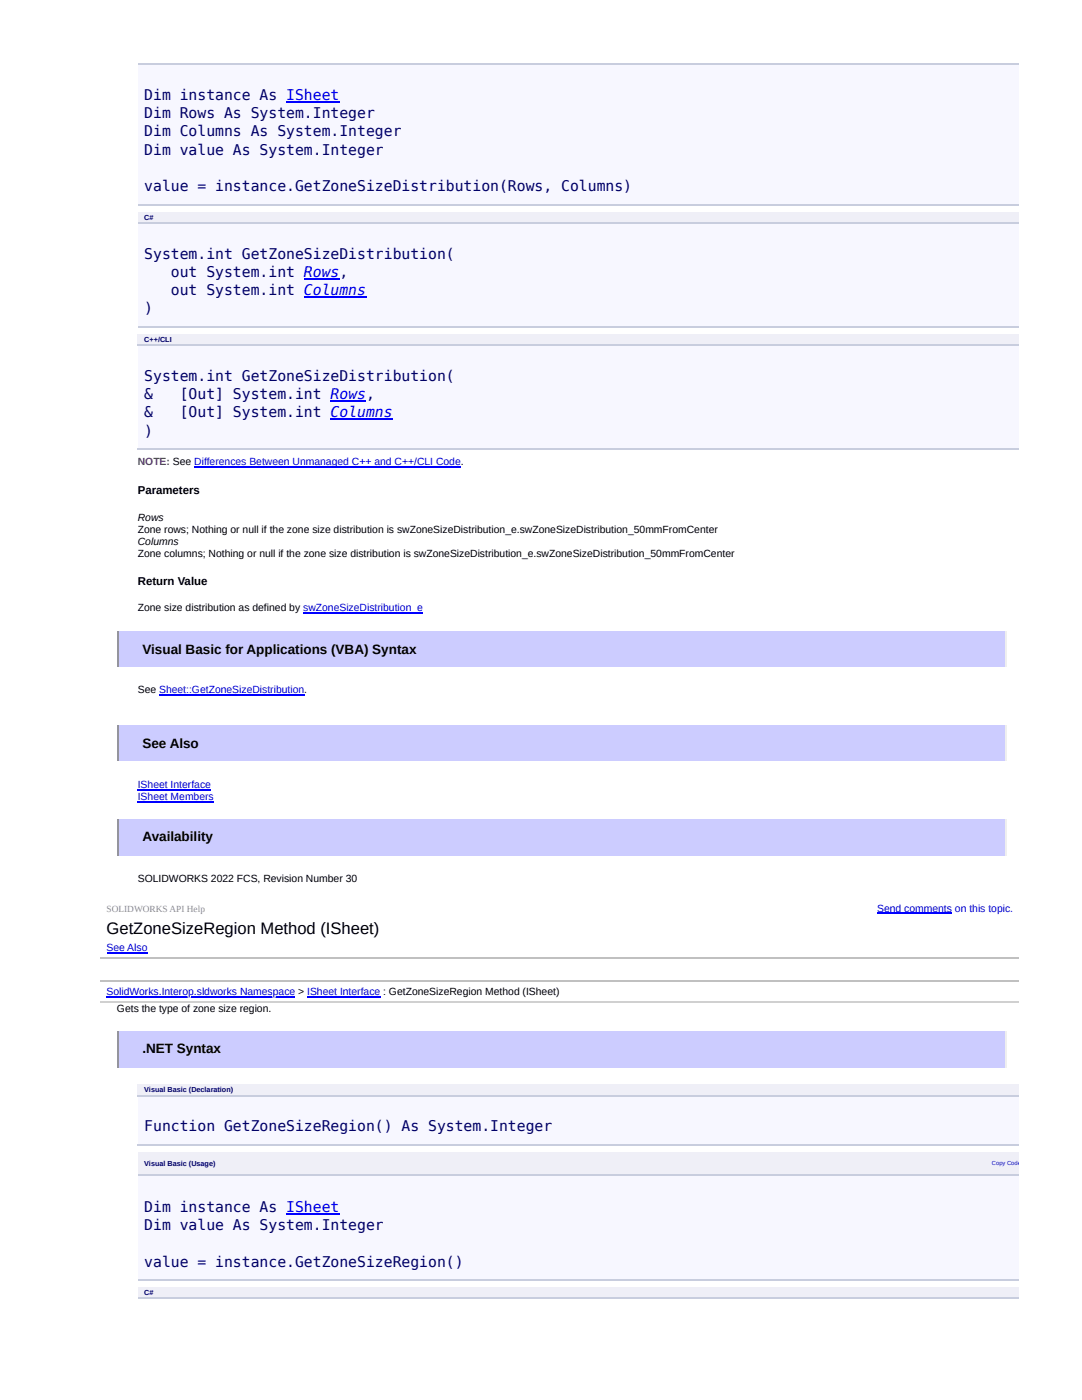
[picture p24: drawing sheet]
<svg xmlns="http://www.w3.org/2000/svg" width="216mm" height="279mm" viewBox="0 0 216 279" stroke-linecap="round" stroke-linejoin="round" font-family="sans-serif">
<defs><g id="words">
<text font-size="3.3" x="21.3" y="186.3">GetZoneSizeRegion Method (ISheet)</text>
<g font-size="2.9" fill="#006">
<text x="28.8" y="20">Dim instance As ISheet</text>
<text x="28.8" y="23.6">Dim Rows As System.Integer</text>
<text x="28.8" y="27.2">Dim Columns As System.Integer</text>
<text x="28.8" y="30.9">Dim value As System.Integer</text>
<text x="28.8" y="38.1">value = instance.GetZoneSizeDistribution(Rows, Columns)</text>
<text x="28.8" y="51.6">System.int GetZoneSizeDistribution(</text>
<text x="34.1" y="55.3">out System.int Rows,</text>
<text x="34.1" y="58.9">out System.int Columns</text>
<text x="28.8" y="62.5">)</text>
<text x="28.8" y="76">System.int GetZoneSizeDistribution(</text>
<text x="28.8" y="79.7">&amp;</text>
<text x="28.8" y="83.3">&amp;</text>
<text x="35.9" y="79.7">[Out] System.int Rows,</text>
<text x="35.9" y="83.3">[Out] System.int Columns</text>
<text x="28.8" y="86.9">)</text>
<text x="28.8" y="225.8">Function GetZoneSizeRegion() As System.Integer</text>
<text x="28.8" y="241.9">Dim instance As ISheet</text>
<text x="28.8" y="245.5">Dim value As System.Integer</text>
<text x="28.8" y="252.8">value = instance.GetZoneSizeRegion()</text>
</g>
<g font-size="2.7">
<text x="28.4" y="130.5">Visual Basic for Applications (VBA) Syntax</text>
<text x="28.4" y="149.2">See Also</text>
<text x="28.4" y="167.9">Availability</text>
<text x="28.4" y="210.2">.NET Syntax</text>
</g>
<g font-size="2.3">
<text x="27.5" y="98.6">Parameters</text>
<text x="27.5" y="116.8">Return Value</text>
</g>
<text font-size="2.1" fill="#f00" x="27.5" y="92.9">NOTE: See Differences Between Unmanaged C++ and C++/CLI Code.</text>
<g font-size="2.1">
<text x="27.5" y="104.1">Rows</text>
<text x="27.5" y="106.4">Zone rows; Nothing or null if the zone size distribution is swZoneSizeDistribution_e.swZoneSizeDistribution_50mmFromCenter</text>
<text x="27.5" y="108.7">Columns</text>
<text x="27.5" y="111.1">Zone columns; Nothing or null if the zone size distribution is swZoneSizeDistribution_e.swZoneSizeDistribution_50mmFromCenter</text>
<text x="27.5" y="122">Zone size distribution as defined by swZoneSizeDistribution_e</text>
<text x="27.5" y="138.3">See Sheet::GetZoneSizeDistribution.</text>
<text x="27.5" y="175.9">SOLIDWORKS 2022 FCS, Revision Number 30</text>
<text x="23.3" y="201.9">Gets the type of zone size region.</text>
</g>
<g font-size="2.1" fill="#00f">
<text x="27.5" y="157.3">ISheet Interface</text>
<text x="27.5" y="159.6">ISheet Members</text>
<text x="175" y="181.9">Send comments on this topic.</text>
<text x="21.3" y="189.7">See Also</text>
<text x="21.3" y="198.5">SolidWorks.Interop.sldworks Namespace &gt; ISheet Interface : GetZoneSizeRegion Method (ISheet)</text>
</g>
<text font-size="1.9" fill="#8c8c8c" x="21.3" y="181.9">SOLIDWORKS API Help</text>
<g font-size="1.4" fill="#006">
<text x="28.8" y="43.8">C#</text>
<text x="28.8" y="68.2">C++/CLI</text>
<text x="28.8" y="218">Visual Basic (Declaration)</text>
<text x="28.8" y="232.8">Visual Basic (Usage)</text>
<text x="28.8" y="258.5">C#</text>
</g>
<text font-size="1.2" fill="#00f" x="197.9" y="232.4">Copy Code</text>
</g></defs>
<path d="M27.5 12.7h175.7v28h-175.7z" fill="#f7f7ff"/>
<path d="M27.5 12.8h175.7M27.5 40.9h175.7" fill="none" stroke="#c8cdde" stroke-width=".26"/>
<g fill="#efeff7">
<path d="M27.5 42.3h105.9v2.1h-105.9z"/>
<path d="M133.4 42.3h69.8v2.1h-69.8z"/>
</g>
<path d="M27.5 44.4h175.7v21h-175.7z" fill="#f7f7ff"/>
<path d="M27.5 44.5h175.7M27.5 65.3h175.7" fill="none" stroke="#c8cdde" stroke-width=".26"/>
<g fill="#efeff7">
<path d="M27.5 66.7h129.5v2.3h-129.5z"/>
<path d="M157 66.7h46.2v2.3h-46.2z"/>
</g>
<path d="M27.5 69h175.7v20.8h-175.7z" fill="#f7f7ff"/>
<path d="M27.5 68.9h175.7M27.5 89.7h175.7" fill="none" stroke="#c8cdde" stroke-width=".26"/>
<path d="M23.3 126.1h177.6v7h-177.6z" fill="#ccf"/>
<path d="M200.7 126.1v7" fill="none" stroke="#eee" stroke-width=".26"/>
<path d="M23.5 126.1v7" fill="none" stroke="#9a9a9a" stroke-width=".26"/>
<path d="M23.3 144.8h177.6v7h-177.6z" fill="#ccf"/>
<path d="M200.7 144.8v7" fill="none" stroke="#eee" stroke-width=".26"/>
<path d="M23.5 144.8v7" fill="none" stroke="#9a9a9a" stroke-width=".26"/>
<path d="M23.3 163.5h177.6v7.3h-177.6z" fill="#ccf"/>
<path d="M200.7 163.5v7.3" fill="none" stroke="#eee" stroke-width=".26"/>
<path d="M23.5 163.5v7.3" fill="none" stroke="#9a9a9a" stroke-width=".26"/>
<path d="M20 179.3h183.2v20.8h-183.2z" fill="#fff"/>
<path d="M20 191.1h183.2M20 195.8h183.2" fill="none" stroke="#c0c0c0" stroke-width=".26"/>
<path d="M20 195.9h183.2v3.9h-183.2z" fill="#fff"/>
<path d="M20 200h183.2" fill="none" stroke="#d0d0d0" stroke-width=".26"/>
<path d="M23.3 205.8h177.6v7.3h-177.6z" fill="#ccf"/>
<path d="M200.7 205.8v7.3" fill="none" stroke="#eee" stroke-width=".26"/>
<path d="M23.5 205.8v7.3" fill="none" stroke="#9a9a9a" stroke-width=".26"/>
<g fill="#efeff7">
<path d="M27.5 216.4h154.7v2.4h-154.7z"/>
<path d="M182.2 216.4h21v2.4h-21z"/>
</g>
<path d="M27.5 218.8h175.7v9.8h-175.7z" fill="#f7f7ff"/>
<path d="M27.5 218.6h175.7M27.5 228.5h175.7" fill="none" stroke="#c8cdde" stroke-width=".26"/>
<g fill="#efeff7">
<path d="M27.5 229.9h102.5v4.7h-102.5z"/>
<path d="M130 229.9h73.2v4.7h-73.2z"/>
</g>
<path d="M27.5 234.6h175.7v20.8h-175.7z" fill="#f7f7ff"/>
<path d="M27.5 234.5h175.7M27.5 255.5h175.7" fill="none" stroke="#c8cdde" stroke-width=".26"/>
<g fill="#efeff7">
<path d="M27.5 256.9h105.9v2.1h-105.9z"/>
<path d="M133.4 256.9h69.8v2.1h-69.8z"/>
</g>
<path d="M27.5 259.1h175.7" fill="none" stroke="#c8cdde" stroke-width=".26"/>
<g fill="none" stroke="#00f" stroke-width=".26">
<path d="M57.1 20.4h10.6M60.7 55.7h7M60.7 59.3h12.3M38.8 93.3h53.2M66 80h7M66 83.7h12.4M31.8 138.7h28.9M60.5 122.4h23.9M27.5 157.7h14.6M27.5 160h15.2M21.3 190.1h8.1M21.3 198.9h37.6"/>
<path d="M61.3 198.9h14.6M175 182.3h15M57.1 242.3h10.6"/>
</g>
<use href="#words"/>
</svg>
